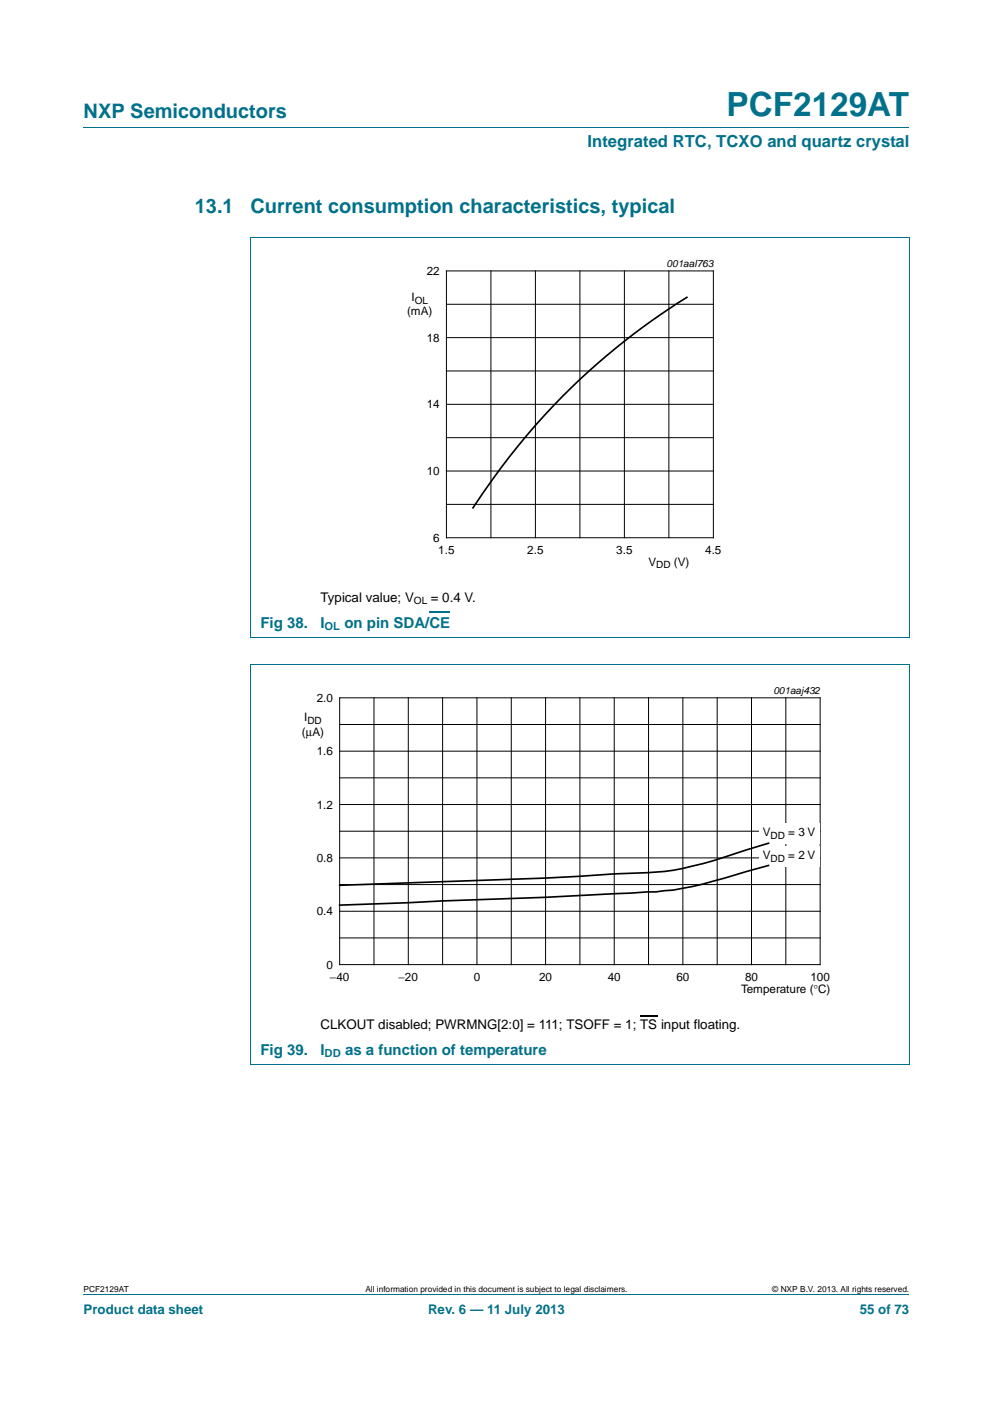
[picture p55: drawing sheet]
<svg xmlns="http://www.w3.org/2000/svg" width="210mm" height="297mm" viewBox="0 0 210 297" stroke-linecap="round" stroke-linejoin="round" font-family="sans-serif">
<defs><g id="words">
<text font-size="7" fill="#00718a" x="153.6" y="24.6">PCF2129AT</text>
<g font-size="4.2" fill="#00718a">
<text x="17.7" y="24.9">NXP Semiconductors</text>
<text x="41.2" y="45">13.1</text>
<text x="53" y="45">Current consumption characteristics, typical</text>
</g>
<text font-size="3.5" fill="#00718a" x="124.2" y="31.1">Integrated RTC, TCXO and quartz crystal</text>
<g font-size="3.2" fill="#00718a">
<text x="55.1" y="132.8">Fig 38.</text>
<text x="67.8" y="132.8">I</text>
<text x="72.8" y="132.8">on pin SDA/CE</text>
<text x="55.1" y="223.1">Fig 39.</text>
<text x="67.8" y="223.1">I</text>
<text x="73" y="223.1">as a function of temperature</text>
</g>
<g font-size="2.8">
<text x="67.8" y="127.3">Typical value; V</text>
<text x="91.1" y="127.3">= 0.4 V.</text>
<text x="67.8" y="217.6">CLKOUT disabled; PWRMNG[2:0] = 111; TSOFF = 1; TS input floating.</text>
</g>
<g font-size="2.8" fill="#00718a">
<text x="17.7" y="277.9">Product data sheet</text>
<text x="90.5" y="277.9">Rev. 6 — 11 July 2013</text>
<text x="181.8" y="277.9">55 of 73</text>
</g>
<g font-size="2.5">
<text x="90.2" y="58.2">22</text>
<text x="87" y="63.7">I</text>
<text x="86.1" y="66.7">(mA)</text>
<text x="90.2" y="72.3">18</text>
<text x="90.2" y="86.4">14</text>
<text x="90.2" y="100.5">10</text>
<text x="91.6" y="114.6">6</text>
<text x="92.7" y="117.2">1.5</text>
<text x="111.5" y="117.2">2.5</text>
<text x="130.3" y="117.2">3.5</text>
<text x="137.1" y="119.7">V</text>
<text x="142.5" y="119.7">(V)</text>
<text x="149.1" y="117.2">4.5</text>
<text x="67" y="148.5">2.0</text>
<text x="63.8" y="155.6">(μA)</text>
<text x="64.3" y="152.6">I</text>
<text x="67" y="159.8">1.6</text>
<text x="67" y="171.1">1.2</text>
<text x="161.3" y="176.9">V</text>
<text x="166.7" y="176.9">= 3 V</text>
<text x="67" y="182.3">0.8</text>
<text x="161.3" y="181.8">V</text>
<text x="166.7" y="181.8">= 2 V</text>
<text x="67" y="193.6">0.4</text>
<text x="69" y="204.9">0</text>
<text x="69.8" y="207.5">−40</text>
<text x="84.3" y="207.5">−20</text>
<text x="100.2" y="207.5">0</text>
<text x="114" y="207.5">20</text>
<text x="128.5" y="207.5">40</text>
<text x="143" y="207.5">60</text>
<text x="157.5" y="207.5">80</text>
<text x="171.4" y="207.5">100</text>
<text x="156.7" y="210">Temperature (°C)</text>
</g>
<g font-size="2.4" fill="#00718a">
<text x="68.6" y="133.4">OL</text>
<text x="68.6" y="223.7">DD</text>
</g>
<g font-size="2.1">
<text x="141" y="56.5">001aal763</text>
<text x="87.7" y="64.2">OL</text>
<text x="138.7" y="120.2">DD</text>
<text x="87.5" y="127.8">OL</text>
<text x="163.5" y="146.8">001aaj432</text>
<text x="65" y="153.1">DD</text>
<text x="163" y="177.4">DD</text>
<text x="163" y="182.3">DD</text>
</g>
<g font-size="1.8">
<text x="17.7" y="273.3">PCF2129AT</text>
<text x="77.3" y="273.3">All information provided in this document is subject to legal disclaimers.</text>
<text x="163.3" y="273.3">© NXP B.V. 2013. All rights reserved.</text>
</g>
</g></defs>
<path d="M17.7 27h174.6M52.9 50.3h139.4M53 50.3v84.6M192.3 50.3v84.6h-139.4M52.9 140.6h139.4M53 140.6v84.6M192.3 140.6v84.6M52.9 225.3h139.4M17.7 273.9h174.6" fill="none" stroke="#00718a" stroke-width=".21"/>
<path d="M90.8 129.5h4.4" fill="none" stroke="#00718a" stroke-width=".34"/>
<g fill="none" stroke="#000" stroke-width=".21">
<path d="M94.4 57.3h56.4v56.5h-56.4zM103.8 57.3v56.5M113.2 57.3v56.5M122.6 57.3v56.5M132 57.3v56.5M141.4 57.3v56.5M94.4 78.5h56.4M94.4 71.4h56.4M94.4 64.4h56.4M94.4 99.7h56.4M94.4 92.6h56.4M94.4 85.5h56.4"/>
<path d="M94.4 106.7h56.4M71.8 147.6h101.6v56.5h-101.6zM71.8 153.3h101.6M71.8 158.9h101.6M79.1 147.6v56.5M86.3 147.6v56.5M93.6 147.6v56.5M100.9 147.6v56.5M108.1 147.6v56.5M115.4 147.6v56.5M122.6 147.6v56.5M129.9 147.6v56.5"/>
<path d="M137.1 147.6v56.5M144.4 147.6v56.5M151.7 147.6v56.5M158.9 147.6v56.5M166.2 147.6v56.5M71.8 164.6h101.6M71.8 175.9h101.6M71.8 170.2h101.6M71.8 187.1h101.6M71.8 198.4h101.6M71.8 181.5h101.6M71.8 192.8h101.6"/>
<path d="M135.4 214.9h3.6"/>
</g>
<path d="M81.7 54.5h81.9v66.3h-81.9zM59.1 144.8h127v66.3h-127z" fill="none" stroke="#fff" stroke-width=".21"/>
<path d="M145.4 62.8a144.2 144.2 0 0 0-45.5 44.8" fill="none" stroke="#000" stroke-width=".35"/>
<g fill="#fff">
<path d="M160.5 174.1h12.8v4.3h-12.8z"/>
<path d="M160.5 179h12.8v4.3h-12.8z"/>
</g>
<path d="M162.5 178.4l-4.6 1.4a85.8 85.8 0 0 1-17.4 4.6l-10.6 .5a1685.9 1685.9 0 0 1-58.1 2.4M162.5 183.1l-9.3 2.7a60.9 60.9 0 0 1-16.3 2.9l-21.6 1.1-43.5 1.7" fill="none" stroke="#000" stroke-width=".35"/>
<use href="#words"/>
</svg>
